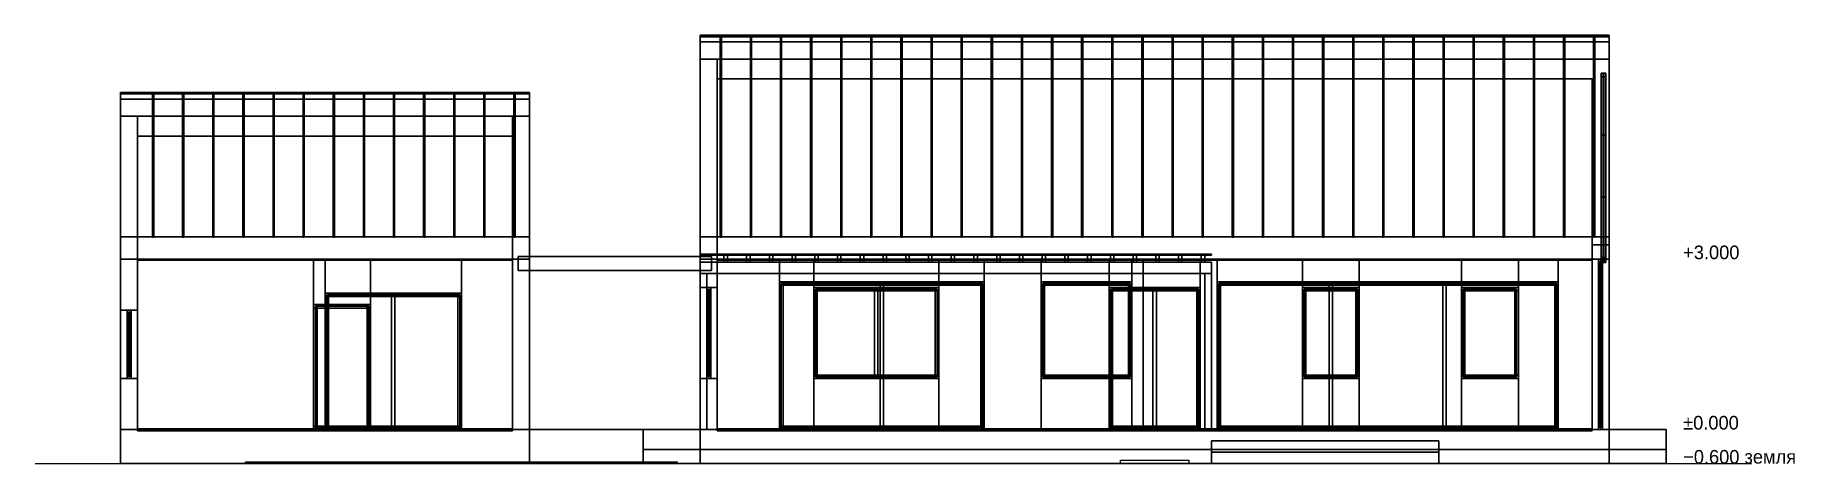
# Model space of a CAD drawing. Header units: metres. Extents: x -33.7 to -2.7, y 0 to 7.5.
import ezdxf

# ---------------------------------------------------------------- set-up
doc = ezdxf.new("R2010")
doc.units = ezdxf.units.M
for name, color, linetype in [('DECK', 8, 'Continuous'), ('FRAME', 8, 'Continuous'), ('GLASS', 5, 'Continuous'), ('GRAVEL', 8, 'Continuous'), ('GROUND', 8, 'Continuous'), ('INTERIOR_FLOOR', 8, 'Continuous'), ('INTERIOR_WALL', 8, 'Continuous'), ('LEVEL', 3, 'Continuous'), ('LINING', 8, 'Continuous'), ('PLANKEN', 8, 'Continuous'), ('PLINTH', 8, 'Continuous'), ('RIB', 8, 'Continuous'), ('SEAM_BLACK', 8, 'Continuous'), ('SLAB_CONC', 8, 'Continuous'), ('STEEL_BLACK', 8, 'Continuous')]:
    doc.layers.add(name, color=color, linetype=linetype)

msp = doc.modelspace()

# ---------------------------------------------------------------- texts
at = {"layer": 'LEVEL'}
for s, p in [('+3.000', (-4.7, 3.6)), ('±0.000', (-4.7, 0.6)), ('−0.600 земля', (-4.7, 0))]:
    msp.add_text(s, height=0.24, dxfattribs=at).set_placement(p)

# ---------------------------------------------------------------- linework, layer by layer
at = {"layer": 'DECK'}
for points in [[(-5, 0.25), (-23, 0.25), (-23, 0.6), (-5, 0.6)], [(-23, 0.25), (-5, 0.25), (-5, 0.6), (-23, 0.6)], [(-9, 0), (-13, 0), (-13, 0.4001), (-9, 0.4001)], [(-13, 0), (-9, 0), (-9, 0.4001), (-13, 0.4001)], [(-9, 0), (-13, 0), (-13, 0.2001), (-9, 0.2001)], [(-13, 0), (-9, 0), (-9, 0.2001), (-13, 0.2001)]]:
    msp.add_lwpolyline(points, close=True, dxfattribs=at)
at = {"layer": 'FRAME'}
for points in [[(-6.14, 3.6), (-6.14, 6.8725), (-6.06, 6.8725), (-6.06, 3.6)], [(-6.06, 3.6), (-6.14, 3.6), (-6.14, 6.8725), (-6.06, 6.8725)], [(-6.14, 6.8725), (-6.14, 6.8125), (-6.06, 6.8125), (-6.06, 6.8725)], [(-6.06, 6.8725), (-6.06, 6.8125), (-6.14, 6.8125), (-6.14, 6.8725)], [(-6.14, 3.6), (-6.06, 3.6), (-6.06, 6.8725), (-6.14, 6.8725)], [(-6.06, 3.6), (-6.06, 6.8725), (-6.14, 6.8725), (-6.14, 3.6)], [(-6.14, 6.8125), (-6.14, 3.54), (-6.06, 3.54), (-6.06, 6.8125)], [(-6.06, 6.8125), (-6.06, 3.54), (-6.14, 3.54), (-6.14, 6.8125)], [(-6.06, 3.6), (-6.14, 3.6), (-6.14, 5.7817), (-6.06, 5.7817)], [(-6.14, 3.6), (-6.06, 3.6), (-6.06, 5.7817), (-6.14, 5.7817)], [(-6.06, 3.6), (-6.14, 3.6), (-6.14, 5.7817), (-6.06, 5.7817)], [(-6.14, 3.6), (-6.06, 3.6), (-6.06, 5.7817), (-6.14, 5.7817)], [(-6.06, 3.6), (-6.14, 3.6), (-6.14, 4.6908), (-6.06, 4.6908)], [(-6.14, 3.6), (-6.06, 3.6), (-6.06, 4.6908), (-6.14, 4.6908)], [(-6.06, 3.6), (-6.14, 3.6), (-6.14, 4.6908), (-6.06, 4.6908)], [(-6.14, 3.6), (-6.06, 3.6), (-6.06, 4.6908), (-6.14, 4.6908)], [(-6.12, 3.54), (-6.19, 3.54), (-6.19, 3.6), (-6.12, 3.6)], [(-6.12, 0.6), (-6.19, 0.6), (-6.19, 3.6), (-6.12, 3.6)], [(-6.19, 0.6), (-6.12, 0.6), (-6.12, 3.6), (-6.19, 3.6)], [(-6.12, 0.6), (-6.19, 0.6), (-6.19, 3.6), (-6.12, 3.6)], [(-6.19, 0.6), (-6.12, 0.6), (-6.12, 3.6), (-6.19, 3.6)], [(-6.12, 0.6), (-6.19, 0.6), (-6.19, 3.6), (-6.12, 3.6)], [(-6.19, 0.6), (-6.12, 0.6), (-6.12, 3.6), (-6.19, 3.6)], [(-6.12, 0.6), (-6.19, 0.6), (-6.19, 3.6), (-6.12, 3.6)], [(-6.19, 0.6), (-6.12, 0.6), (-6.12, 3.6), (-6.19, 3.6)], [(-6.12, 0.6), (-6.19, 0.6), (-6.19, 3.6), (-6.12, 3.6)], [(-6.19, 3.54), (-6.12, 3.54), (-6.12, 3.6), (-6.19, 3.6)], [(-6.19, 0.6), (-6.12, 0.6), (-6.12, 3.6), (-6.19, 3.6)], [(-6.06, 3.57), (-6.14, 3.57), (-6.14, 3.63), (-6.06, 3.63)], [(-6.14, 3.57), (-6.06, 3.57), (-6.06, 3.63), (-6.14, 3.63)], [(-6.14, 3.54), (-6.14, 3.6), (-6.06, 3.6), (-6.06, 3.54)], [(-6.06, 3.54), (-6.06, 3.6), (-6.14, 3.6), (-6.14, 3.54)], [(-21.81, 3.04), (-21.88, 3.04), (-21.88, 3.1), (-21.81, 3.1)], [(-21.81, 1.5), (-21.88, 1.5), (-21.88, 3.1), (-21.81, 3.1)], [(-21.88, 1.5), (-21.81, 1.5), (-21.81, 3.1), (-21.88, 3.1)], [(-21.81, 1.5), (-21.88, 1.5), (-21.88, 3.1), (-21.81, 3.1)], [(-21.88, 3.04), (-21.81, 3.04), (-21.81, 3.1), (-21.88, 3.1)], [(-21.88, 1.5), (-21.81, 1.5), (-21.81, 3.1), (-21.88, 3.1)], [(-17, 3.14), (-20.6, 3.14), (-20.6, 3.2), (-17, 3.2)], [(-20.54, 0.6), (-20.6, 0.6), (-20.6, 3.2), (-20.54, 3.2)], [(-20.6, 3.14), (-17, 3.14), (-17, 3.2), (-20.6, 3.2)], [(-20.6, 0.6), (-20.54, 0.6), (-20.54, 3.2), (-20.6, 3.2)], [(-17.8, 3.04), (-20, 3.04), (-20, 3.1), (-17.8, 3.1)], [(-19.94, 1.5), (-20, 1.5), (-20, 3.1), (-19.94, 3.1)], [(-20, 3.04), (-17.8, 3.04), (-17.8, 3.1), (-20, 3.1)], [(-20, 1.5), (-19.94, 1.5), (-19.94, 3.1), (-20, 3.1)], [(-18.87, 1.5), (-18.93, 1.5), (-18.93, 3.1), (-18.87, 3.1)], [(-18.93, 1.5), (-18.87, 1.5), (-18.87, 3.1), (-18.93, 3.1)], [(-18.77, 0.6), (-18.83, 0.6), (-18.83, 3.2), (-18.77, 3.2)], [(-18.83, 0.6), (-18.77, 0.6), (-18.77, 3.2), (-18.83, 3.2)], [(-17.8, 1.5), (-17.86, 1.5), (-17.86, 3.1), (-17.8, 3.1)], [(-17.86, 1.5), (-17.8, 1.5), (-17.8, 3.1), (-17.86, 3.1)], [(-17, 0.6), (-17.06, 0.6), (-17.06, 3.2), (-17, 3.2)], [(-17.06, 0.6), (-17, 0.6), (-17, 3.2), (-17.06, 3.2)], [(-14.4, 3.14), (-16, 3.14), (-16, 3.2), (-14.4, 3.2)], [(-15.94, 1.5), (-16, 1.5), (-16, 3.2), (-15.94, 3.2)], [(-16, 3.14), (-14.4, 3.14), (-14.4, 3.2), (-16, 3.2)], [(-16, 1.5), (-15.94, 1.5), (-15.94, 3.2), (-16, 3.2)], [(-13.2, 3.04), (-14.8, 3.04), (-14.8, 3.1), (-13.2, 3.1)], [(-14.74, 0.6), (-14.8, 0.6), (-14.8, 3.1), (-14.74, 3.1)], [(-14.8, 3.04), (-13.2, 3.04), (-13.2, 3.1), (-14.8, 3.1)], [(-14.8, 0.6), (-14.74, 0.6), (-14.74, 3.1), (-14.8, 3.1)], [(-14.4, 1.5), (-14.46, 1.5), (-14.46, 3.2), (-14.4, 3.2)], [(-14.46, 1.5), (-14.4, 1.5), (-14.4, 3.2), (-14.46, 3.2)], [(-13.97, 0.6), (-14.03, 0.6), (-14.03, 3.1), (-13.97, 3.1)], [(-14.03, 0.6), (-13.97, 0.6), (-13.97, 3.1), (-14.03, 3.1)], [(-13.2, 0.6), (-13.26, 0.6), (-13.26, 3.1), (-13.2, 3.1)], [(-13.26, 0.6), (-13.2, 0.6), (-13.2, 3.1), (-13.26, 3.1)], [(-6.9, 3.14), (-12.9, 3.14), (-12.9, 3.2), (-6.9, 3.2)], [(-12.84, 0.6), (-12.9, 0.6), (-12.9, 3.2), (-12.84, 3.2)], [(-12.9, 3.14), (-6.9, 3.14), (-6.9, 3.2), (-12.9, 3.2)], [(-12.9, 0.6), (-12.84, 0.6), (-12.84, 3.2), (-12.9, 3.2)], [(-10.4, 3.04), (-11.4, 3.04), (-11.4, 3.1), (-10.4, 3.1)], [(-11.34, 1.5), (-11.4, 1.5), (-11.4, 3.1), (-11.34, 3.1)], [(-11.4, 3.04), (-10.4, 3.04), (-10.4, 3.1), (-11.4, 3.1)], [(-11.4, 1.5), (-11.34, 1.5), (-11.34, 3.1), (-11.4, 3.1)], [(-10.87, 0.6), (-10.93, 0.6), (-10.93, 3.2), (-10.87, 3.2)], [(-10.93, 0.6), (-10.87, 0.6), (-10.87, 3.2), (-10.93, 3.2)], [(-10.4, 1.5), (-10.46, 1.5), (-10.46, 3.1), (-10.4, 3.1)], [(-10.46, 1.5), (-10.4, 1.5), (-10.4, 3.1), (-10.46, 3.1)], [(-8.87, 0.6), (-8.93, 0.6), (-8.93, 3.2), (-8.87, 3.2)], [(-8.93, 0.6), (-8.87, 0.6), (-8.87, 3.2), (-8.93, 3.2)], [(-7.6, 3.04), (-8.6, 3.04), (-8.6, 3.1), (-7.6, 3.1)], [(-8.54, 1.5), (-8.6, 1.5), (-8.6, 3.1), (-8.54, 3.1)], [(-8.6, 3.04), (-7.6, 3.04), (-7.6, 3.1), (-8.6, 3.1)], [(-8.6, 1.5), (-8.54, 1.5), (-8.54, 3.1), (-8.6, 3.1)], [(-7.6, 1.5), (-7.66, 1.5), (-7.66, 3.1), (-7.6, 3.1)], [(-7.66, 1.5), (-7.6, 1.5), (-7.6, 3.1), (-7.66, 3.1)], [(-6.9, 0.6), (-6.96, 0.6), (-6.96, 3.2), (-6.9, 3.2)], [(-6.96, 0.6), (-6.9, 0.6), (-6.9, 3.2), (-6.96, 3.2)], [(-27.8, 2.74), (-28.8, 2.74), (-28.8, 2.8), (-27.8, 2.8)], [(-28.74, 0.6), (-28.8, 0.6), (-28.8, 2.8), (-28.74, 2.8)], [(-28.8, 2.74), (-27.8, 2.74), (-27.8, 2.8), (-28.8, 2.8)], [(-28.8, 0.6), (-28.74, 0.6), (-28.74, 2.8), (-28.8, 2.8)], [(-26.2, 2.94), (-28.6, 2.94), (-28.6, 3), (-26.2, 3)], [(-28.54, 0.6), (-28.6, 0.6), (-28.6, 3), (-28.54, 3)], [(-28.6, 2.94), (-26.2, 2.94), (-26.2, 3), (-28.6, 3)], [(-28.6, 0.6), (-28.54, 0.6), (-28.54, 3), (-28.6, 3)], [(-27.8, 0.6), (-27.86, 0.6), (-27.86, 2.8), (-27.8, 2.8)], [(-27.86, 0.6), (-27.8, 0.6), (-27.8, 2.8), (-27.86, 2.8)], [(-27.37, 0.6), (-27.43, 0.6), (-27.43, 3), (-27.37, 3)], [(-27.43, 0.6), (-27.37, 0.6), (-27.37, 3), (-27.43, 3)], [(-26.2, 0.6), (-26.26, 0.6), (-26.26, 3), (-26.2, 3)], [(-26.26, 0.6), (-26.2, 0.6), (-26.2, 3), (-26.26, 3)], [(-32.01, 2.64), (-32.08, 2.64), (-32.08, 2.7), (-32.01, 2.7)], [(-32.01, 1.5), (-32.08, 1.5), (-32.08, 2.7), (-32.01, 2.7)], [(-32.08, 1.5), (-32.01, 1.5), (-32.01, 2.7), (-32.08, 2.7)], [(-32.01, 1.5), (-32.08, 1.5), (-32.08, 2.7), (-32.01, 2.7)], [(-32.08, 2.64), (-32.01, 2.64), (-32.01, 2.7), (-32.08, 2.7)], [(-32.08, 1.5), (-32.01, 1.5), (-32.01, 2.7), (-32.08, 2.7)], [(-32.01, 1.5), (-32.08, 1.5), (-32.08, 1.56), (-32.01, 1.56)], [(-32.08, 1.5), (-32.01, 1.5), (-32.01, 1.56), (-32.08, 1.56)], [(-21.81, 1.5), (-21.88, 1.5), (-21.88, 1.56), (-21.81, 1.56)], [(-21.88, 1.5), (-21.81, 1.5), (-21.81, 1.56), (-21.88, 1.56)], [(-17.8, 1.5), (-20, 1.5), (-20, 1.56), (-17.8, 1.56)], [(-20, 1.5), (-17.8, 1.5), (-17.8, 1.56), (-20, 1.56)], [(-14.4, 1.5), (-16, 1.5), (-16, 1.56), (-14.4, 1.56)], [(-16, 1.5), (-14.4, 1.5), (-14.4, 1.56), (-16, 1.56)], [(-10.4, 1.5), (-11.4, 1.5), (-11.4, 1.56), (-10.4, 1.56)], [(-11.4, 1.5), (-10.4, 1.5), (-10.4, 1.56), (-11.4, 1.56)], [(-7.6, 1.5), (-8.6, 1.5), (-8.6, 1.56), (-7.6, 1.56)], [(-8.6, 1.5), (-7.6, 1.5), (-7.6, 1.56), (-8.6, 1.56)], [(-27.8, 0.6), (-28.8, 0.6), (-28.8, 0.66), (-27.8, 0.66)], [(-28.8, 0.6), (-27.8, 0.6), (-27.8, 0.66), (-28.8, 0.66)], [(-26.2, 0.6), (-28.6, 0.6), (-28.6, 0.66), (-26.2, 0.66)], [(-28.6, 0.6), (-26.2, 0.6), (-26.2, 0.66), (-28.6, 0.66)], [(-17, 0.6), (-20.6, 0.6), (-20.6, 0.66), (-17, 0.66)], [(-20.6, 0.6), (-17, 0.6), (-17, 0.66), (-20.6, 0.66)], [(-13.2, 0.6), (-14.8, 0.6), (-14.8, 0.66), (-13.2, 0.66)], [(-14.8, 0.6), (-13.2, 0.6), (-13.2, 0.66), (-14.8, 0.66)], [(-6.9, 0.6), (-12.9, 0.6), (-12.9, 0.66), (-6.9, 0.66)], [(-12.9, 0.6), (-6.9, 0.6), (-6.9, 0.66), (-12.9, 0.66)], [(-6.12, 0.6), (-6.19, 0.6), (-6.19, 0.66), (-6.12, 0.66)], [(-6.19, 0.6), (-6.12, 0.6), (-6.12, 0.66), (-6.19, 0.66)]]:
    msp.add_lwpolyline(points, close=True, dxfattribs=at)
at = {"layer": 'GLASS'}
for points in [[(-6.094, 6.8725), (-6.094, 3.6), (-6.106, 3.6), (-6.106, 6.8725)], [(-6.094, 3.6), (-6.094, 6.8725), (-6.106, 6.8725), (-6.106, 3.6)], [(-13, 3.67), (-22, 3.67), (-22, 3.69), (-13, 3.69)], [(-22, 3.67), (-13, 3.67), (-13, 3.69), (-22, 3.69)], [(-6.149, 0.63), (-6.161, 0.63), (-6.161, 3.57), (-6.149, 3.57)], [(-6.161, 0.63), (-6.149, 0.63), (-6.149, 3.57), (-6.161, 3.57)], [(-22, 0.6), (-25, 0.6), (-25, 3.4), (-22, 3.4)], [(-25, 0.6), (-22, 0.6), (-22, 3.4), (-25, 3.4)], [(-17.03, 0.63), (-20.57, 0.63), (-20.57, 3.17), (-17.03, 3.17)], [(-20.57, 0.63), (-17.03, 0.63), (-17.03, 3.17), (-20.57, 3.17)], [(-14.43, 1.53), (-15.97, 1.53), (-15.97, 3.17), (-14.43, 3.17)], [(-15.97, 1.53), (-14.43, 1.53), (-14.43, 3.17), (-15.97, 3.17)], [(-6.93, 0.63), (-12.87, 0.63), (-12.87, 3.17), (-6.93, 3.17)], [(-12.87, 0.63), (-6.93, 0.63), (-6.93, 3.17), (-12.87, 3.17)], [(-26.23, 0.63), (-28.57, 0.63), (-28.57, 2.97), (-26.23, 2.97)], [(-28.57, 0.63), (-26.23, 0.63), (-26.23, 2.97), (-28.57, 2.97)], [(-21.839, 1.53), (-21.851, 1.53), (-21.851, 3.07), (-21.839, 3.07)], [(-21.851, 1.53), (-21.839, 1.53), (-21.839, 3.07), (-21.851, 3.07)], [(-17.83, 1.53), (-19.97, 1.53), (-19.97, 3.07), (-17.83, 3.07)], [(-19.97, 1.53), (-17.83, 1.53), (-17.83, 3.07), (-19.97, 3.07)], [(-13.23, 0.63), (-14.77, 0.63), (-14.77, 3.07), (-13.23, 3.07)], [(-14.77, 0.63), (-13.23, 0.63), (-13.23, 3.07), (-14.77, 3.07)], [(-10.43, 1.53), (-11.37, 1.53), (-11.37, 3.07), (-10.43, 3.07)], [(-11.37, 1.53), (-10.43, 1.53), (-10.43, 3.07), (-11.37, 3.07)], [(-7.63, 1.53), (-8.57, 1.53), (-8.57, 3.07), (-7.63, 3.07)], [(-8.57, 1.53), (-7.63, 1.53), (-7.63, 3.07), (-8.57, 3.07)], [(-32.039, 1.53), (-32.051, 1.53), (-32.051, 2.67), (-32.039, 2.67)], [(-32.051, 1.53), (-32.039, 1.53), (-32.039, 2.67), (-32.051, 2.67)], [(-27.83, 0.63), (-28.77, 0.63), (-28.77, 2.77), (-27.83, 2.77)], [(-28.77, 0.63), (-27.83, 0.63), (-27.83, 2.77), (-28.77, 2.77)]]:
    msp.add_lwpolyline(points, close=True, dxfattribs=at)
at = {"layer": 'GRAVEL'}
msp.add_lwpolyline([(-22.4, 0), (-30, 0), (-30, 0.03), (-22.4, 0.03)], close=True, dxfattribs=at)
at = {"layer": 'GROUND'}
msp.add_line((-33.7, 0), (-3.5, 0), dxfattribs=at)
at = {"layer": 'INTERIOR_FLOOR'}
for points in [[(-25.3, 0.58), (-31.9, 0.58), (-31.9, 0.61), (-25.3, 0.61)], [(-31.9, 0.58), (-25.3, 0.58), (-25.3, 0.61), (-31.9, 0.61)], [(-6.3, 0.58), (-21.7, 0.58), (-21.7, 0.61), (-6.3, 0.61)], [(-21.7, 0.58), (-6.3, 0.58), (-6.3, 0.61), (-21.7, 0.61)]]:
    msp.add_lwpolyline(points, close=True, dxfattribs=at)
at = {"layer": 'INTERIOR_WALL'}
for points in [[(-14.2, 0.6), (-14.4, 0.6), (-14.4, 3.6), (-14.2, 3.6)], [(-14.4, 0.6), (-14.2, 0.6), (-14.2, 3.6), (-14.4, 3.6)]]:
    msp.add_lwpolyline(points, close=True, dxfattribs=at)
at = {"layer": 'LINING'}
for points in [[(-6.3, 6.7742), (-6.3, 3.58), (-21.7, 3.58), (-21.7, 6.7742)], [(-6.3, 3.58), (-6.3, 6.7742), (-21.7, 6.7742), (-21.7, 3.58)], [(-25.3, 5.7673), (-25.3, 3.58), (-31.9, 3.58), (-31.9, 5.7673)], [(-25.3, 3.58), (-25.3, 5.7673), (-31.9, 5.7673), (-31.9, 3.58)]]:
    msp.add_lwpolyline(points, close=True, dxfattribs=at)
at = {"layer": 'PLANKEN'}
for points in [[(-31.9, 6.1173), (-31.9, 3.6), (-32.2, 3.6), (-32.2, 6.1173)], [(-31.9, 3.6), (-31.9, 6.1173), (-32.2, 6.1173), (-32.2, 3.6)], [(-25, 6.1173), (-25, 3.6), (-25.3, 3.6), (-25.3, 6.1173)], [(-25, 3.6), (-25, 6.1173), (-25.3, 6.1173), (-25.3, 3.6)], [(-28.6, 0.6), (-32.2, 0.6), (-32.2, 3.6), (-28.6, 3.6)], [(-31.9, 0.6), (-32.2, 0.6), (-32.2, 3.6), (-31.9, 3.6)], [(-32.2, 0.6), (-28.6, 0.6), (-28.6, 3.6), (-32.2, 3.6)], [(-32.2, 0.6), (-31.9, 0.6), (-31.9, 3.6), (-32.2, 3.6)], [(-31.9, 2.7), (-32.2, 2.7), (-32.2, 3.6), (-31.9, 3.6)], [(-32.2, 2.7), (-31.9, 2.7), (-31.9, 3.6), (-32.2, 3.6)], [(-31.9, 0.6), (-32.2, 0.6), (-32.2, 3.6), (-31.9, 3.6)], [(-28.8, 0.6), (-32.2, 0.6), (-32.2, 3.6), (-28.8, 3.6)], [(-32.2, 0.6), (-28.8, 0.6), (-28.8, 3.6), (-32.2, 3.6)], [(-32.2, 0.6), (-31.9, 0.6), (-31.9, 3.6), (-32.2, 3.6)], [(-27.8, 2.8), (-28.8, 2.8), (-28.8, 3.6), (-27.8, 3.6)], [(-28.8, 2.8), (-27.8, 2.8), (-27.8, 3.6), (-28.8, 3.6)], [(-26.2, 3), (-28.6, 3), (-28.6, 3.6), (-26.2, 3.6)], [(-28.6, 3), (-26.2, 3), (-26.2, 3.6), (-28.6, 3.6)], [(-25, 0.6), (-27.8, 0.6), (-27.8, 3.6), (-25, 3.6)], [(-27.8, 0.6), (-25, 0.6), (-25, 3.6), (-27.8, 3.6)], [(-25, 0.6), (-26.2, 0.6), (-26.2, 3.6), (-25, 3.6)], [(-26.2, 0.6), (-25, 0.6), (-25, 3.6), (-26.2, 3.6)], [(-25, 0.6), (-25.3, 0.6), (-25.3, 3.6), (-25, 3.6)], [(-25.3, 0.6), (-25, 0.6), (-25, 3.6), (-25.3, 3.6)], [(-20.6, 0.6), (-22, 0.6), (-22, 3.6), (-20.6, 3.6)], [(-22, 0.6), (-20.6, 0.6), (-20.6, 3.6), (-22, 3.6)], [(-20, 0.6), (-22, 0.6), (-22, 3.6), (-20, 3.6)], [(-22, 0.6), (-20, 0.6), (-20, 3.6), (-22, 3.6)], [(-17, 3.2), (-20.6, 3.2), (-20.6, 3.6), (-17, 3.6)], [(-20.6, 3.2), (-17, 3.2), (-17, 3.6), (-20.6, 3.6)], [(-17.8, 3.1), (-20, 3.1), (-20, 3.6), (-17.8, 3.6)], [(-20, 3.1), (-17.8, 3.1), (-17.8, 3.6), (-20, 3.6)], [(-14.8, 0.6), (-17.8, 0.6), (-17.8, 3.6), (-14.8, 3.6)], [(-17.8, 0.6), (-14.8, 0.6), (-14.8, 3.6), (-17.8, 3.6)], [(-16, 0.6), (-17, 0.6), (-17, 3.6), (-16, 3.6)], [(-17, 0.6), (-16, 0.6), (-16, 3.6), (-17, 3.6)], [(-14.4, 3.2), (-16, 3.2), (-16, 3.6), (-14.4, 3.6)], [(-16, 3.2), (-14.4, 3.2), (-14.4, 3.6), (-16, 3.6)], [(-13.2, 3.1), (-14.8, 3.1), (-14.8, 3.6), (-13.2, 3.6)], [(-14.8, 3.1), (-13.2, 3.1), (-13.2, 3.6), (-14.8, 3.6)], [(-12.9, 0.6), (-14.4, 0.6), (-14.4, 3.6), (-12.9, 3.6)], [(-14.4, 0.6), (-12.9, 0.6), (-12.9, 3.6), (-14.4, 3.6)], [(-11.4, 0.6), (-13.2, 0.6), (-13.2, 3.6), (-11.4, 3.6)], [(-13.2, 0.6), (-11.4, 0.6), (-11.4, 3.6), (-13.2, 3.6)], [(-6.9, 3.2), (-12.9, 3.2), (-12.9, 3.6), (-6.9, 3.6)], [(-12.9, 3.2), (-6.9, 3.2), (-6.9, 3.6), (-12.9, 3.6)], [(-10.4, 3.1), (-11.4, 3.1), (-11.4, 3.6), (-10.4, 3.6)], [(-11.4, 3.1), (-10.4, 3.1), (-10.4, 3.6), (-11.4, 3.6)], [(-8.6, 0.6), (-10.4, 0.6), (-10.4, 3.6), (-8.6, 3.6)], [(-10.4, 0.6), (-8.6, 0.6), (-8.6, 3.6), (-10.4, 3.6)], [(-7.6, 3.1), (-8.6, 3.1), (-8.6, 3.6), (-7.6, 3.6)], [(-8.6, 3.1), (-7.6, 3.1), (-7.6, 3.6), (-8.6, 3.6)], [(-6, 0.6), (-7.6, 0.6), (-7.6, 3.6), (-6, 3.6)], [(-7.6, 0.6), (-6, 0.6), (-6, 3.6), (-7.6, 3.6)], [(-6, 0.6), (-6.9, 0.6), (-6.9, 3.6), (-6, 3.6)], [(-6.9, 0.6), (-6, 0.6), (-6, 3.6), (-6.9, 3.6)], [(-6, 0.6), (-6.3, 0.6), (-6.3, 3.6), (-6, 3.6)], [(-6.3, 0.6), (-6, 0.6), (-6, 3.6), (-6.3, 3.6)], [(-6, 0.6), (-6.3, 0.6), (-6.3, 3.6), (-6, 3.6)], [(-6.3, 0.6), (-6, 0.6), (-6, 3.6), (-6.3, 3.6)], [(-31.9, 0.6), (-32.2, 0.6), (-32.2, 1.5), (-31.9, 1.5)], [(-32.2, 0.6), (-31.9, 0.6), (-31.9, 1.5), (-32.2, 1.5)], [(-17.8, 0.6), (-20, 0.6), (-20, 1.5), (-17.8, 1.5)], [(-20, 0.6), (-17.8, 0.6), (-17.8, 1.5), (-20, 1.5)], [(-14.4, 0.6), (-16, 0.6), (-16, 1.5), (-14.4, 1.5)], [(-16, 0.6), (-14.4, 0.6), (-14.4, 1.5), (-16, 1.5)], [(-10.4, 0.6), (-11.4, 0.6), (-11.4, 1.5), (-10.4, 1.5)], [(-11.4, 0.6), (-10.4, 0.6), (-10.4, 1.5), (-11.4, 1.5)], [(-7.6, 0.6), (-8.6, 0.6), (-8.6, 1.5), (-7.6, 1.5)], [(-8.6, 0.6), (-7.6, 0.6), (-7.6, 1.5), (-8.6, 1.5)]]:
    msp.add_lwpolyline(points, close=True, dxfattribs=at)
at = {"layer": 'PLINTH'}
for points in [[(-25, 0), (-32.2, 0), (-32.2, 0.6), (-25, 0.6)], [(-32.2, 0), (-25, 0), (-25, 0.6), (-32.2, 0.6)], [(-22, 0), (-25, 0), (-25, 0.6), (-22, 0.6)], [(-25, 0), (-22, 0), (-22, 0.6), (-25, 0.6)], [(-6, 0), (-22, 0), (-22, 0.6), (-6, 0.6)], [(-22, 0), (-6, 0), (-6, 0.6), (-22, 0.6)], [(-5, 0), (-23, 0), (-23, 0.25), (-5, 0.25)], [(-23, 0), (-5, 0), (-5, 0.25), (-23, 0.25)]]:
    msp.add_lwpolyline(points, close=True, dxfattribs=at)
at = {"layer": 'RIB'}
for points in [[(-21.625, 7.5408), (-21.625, 4.0166), (-21.645, 4.0166), (-21.645, 7.5408)], [(-21.625, 7.5108), (-21.625, 7.5408), (-21.645, 7.5408), (-21.645, 7.5108)], [(-21.645, 7.5108), (-21.645, 7.5408), (-21.625, 7.5408), (-21.625, 7.5108)], [(-21.645, 7.5408), (-21.645, 4.0166), (-21.625, 4.0166), (-21.625, 7.5408)], [(-21.625, 3.9866), (-21.625, 7.5108), (-21.645, 7.5108), (-21.645, 3.9866)], [(-21.645, 3.9866), (-21.645, 7.5108), (-21.625, 7.5108), (-21.625, 3.9866)], [(-21.095, 7.5408), (-21.095, 4.0166), (-21.115, 4.0166), (-21.115, 7.5408)], [(-21.095, 7.5108), (-21.095, 7.5408), (-21.115, 7.5408), (-21.115, 7.5108)], [(-21.115, 7.5108), (-21.115, 7.5408), (-21.095, 7.5408), (-21.095, 7.5108)], [(-21.115, 7.5408), (-21.115, 4.0166), (-21.095, 4.0166), (-21.095, 7.5408)], [(-21.095, 3.9866), (-21.095, 7.5108), (-21.115, 7.5108), (-21.115, 3.9866)], [(-21.115, 3.9866), (-21.115, 7.5108), (-21.095, 7.5108), (-21.095, 3.9866)], [(-20.565, 7.5408), (-20.565, 4.0166), (-20.585, 4.0166), (-20.585, 7.5408)], [(-20.565, 7.5108), (-20.565, 7.5408), (-20.585, 7.5408), (-20.585, 7.5108)], [(-20.585, 7.5108), (-20.585, 7.5408), (-20.565, 7.5408), (-20.565, 7.5108)], [(-20.585, 7.5408), (-20.585, 4.0166), (-20.565, 4.0166), (-20.565, 7.5408)], [(-20.565, 3.9866), (-20.565, 7.5108), (-20.585, 7.5108), (-20.585, 3.9866)], [(-20.585, 3.9866), (-20.585, 7.5108), (-20.565, 7.5108), (-20.565, 3.9866)], [(-20.035, 7.5408), (-20.035, 4.0166), (-20.055, 4.0166), (-20.055, 7.5408)], [(-20.035, 7.5108), (-20.035, 7.5408), (-20.055, 7.5408), (-20.055, 7.5108)], [(-20.055, 7.5108), (-20.055, 7.5408), (-20.035, 7.5408), (-20.035, 7.5108)], [(-20.055, 7.5408), (-20.055, 4.0166), (-20.035, 4.0166), (-20.035, 7.5408)], [(-20.035, 3.9866), (-20.035, 7.5108), (-20.055, 7.5108), (-20.055, 3.9866)], [(-20.055, 3.9866), (-20.055, 7.5108), (-20.035, 7.5108), (-20.035, 3.9866)], [(-19.505, 7.5408), (-19.505, 4.0166), (-19.525, 4.0166), (-19.525, 7.5408)], [(-19.505, 7.5108), (-19.505, 7.5408), (-19.525, 7.5408), (-19.525, 7.5108)], [(-19.525, 7.5108), (-19.525, 7.5408), (-19.505, 7.5408), (-19.505, 7.5108)], [(-19.525, 7.5408), (-19.525, 4.0166), (-19.505, 4.0166), (-19.505, 7.5408)], [(-19.505, 3.9866), (-19.505, 7.5108), (-19.525, 7.5108), (-19.525, 3.9866)], [(-19.525, 3.9866), (-19.525, 7.5108), (-19.505, 7.5108), (-19.505, 3.9866)], [(-18.975, 7.5408), (-18.975, 4.0166), (-18.995, 4.0166), (-18.995, 7.5408)], [(-18.975, 7.5108), (-18.975, 7.5408), (-18.995, 7.5408), (-18.995, 7.5108)], [(-18.995, 7.5108), (-18.995, 7.5408), (-18.975, 7.5408), (-18.975, 7.5108)], [(-18.995, 7.5408), (-18.995, 4.0166), (-18.975, 4.0166), (-18.975, 7.5408)], [(-18.975, 3.9866), (-18.975, 7.5108), (-18.995, 7.5108), (-18.995, 3.9866)], [(-18.995, 3.9866), (-18.995, 7.5108), (-18.975, 7.5108), (-18.975, 3.9866)], [(-18.445, 7.5408), (-18.445, 4.0166), (-18.465, 4.0166), (-18.465, 7.5408)], [(-18.445, 7.5108), (-18.445, 7.5408), (-18.465, 7.5408), (-18.465, 7.5108)], [(-18.465, 7.5108), (-18.465, 7.5408), (-18.445, 7.5408), (-18.445, 7.5108)], [(-18.465, 7.5408), (-18.465, 4.0166), (-18.445, 4.0166), (-18.445, 7.5408)], [(-18.445, 3.9866), (-18.445, 7.5108), (-18.465, 7.5108), (-18.465, 3.9866)], [(-18.465, 3.9866), (-18.465, 7.5108), (-18.445, 7.5108), (-18.445, 3.9866)], [(-17.915, 7.5408), (-17.915, 4.0166), (-17.935, 4.0166), (-17.935, 7.5408)], [(-17.915, 7.5108), (-17.915, 7.5408), (-17.935, 7.5408), (-17.935, 7.5108)], [(-17.935, 7.5108), (-17.935, 7.5408), (-17.915, 7.5408), (-17.915, 7.5108)], [(-17.935, 7.5408), (-17.935, 4.0166), (-17.915, 4.0166), (-17.915, 7.5408)], [(-17.915, 3.9866), (-17.915, 7.5108), (-17.935, 7.5108), (-17.935, 3.9866)], [(-17.935, 3.9866), (-17.935, 7.5108), (-17.915, 7.5108), (-17.915, 3.9866)], [(-17.385, 7.5408), (-17.385, 4.0166), (-17.405, 4.0166), (-17.405, 7.5408)], [(-17.385, 7.5108), (-17.385, 7.5408), (-17.405, 7.5408), (-17.405, 7.5108)], [(-17.405, 7.5108), (-17.405, 7.5408), (-17.385, 7.5408), (-17.385, 7.5108)], [(-17.405, 7.5408), (-17.405, 4.0166), (-17.385, 4.0166), (-17.385, 7.5408)], [(-17.385, 3.9866), (-17.385, 7.5108), (-17.405, 7.5108), (-17.405, 3.9866)], [(-17.405, 3.9866), (-17.405, 7.5108), (-17.385, 7.5108), (-17.385, 3.9866)], [(-16.855, 7.5408), (-16.855, 4.0166), (-16.875, 4.0166), (-16.875, 7.5408)], [(-16.855, 7.5108), (-16.855, 7.5408), (-16.875, 7.5408), (-16.875, 7.5108)], [(-16.875, 7.5108), (-16.875, 7.5408), (-16.855, 7.5408), (-16.855, 7.5108)], [(-16.875, 7.5408), (-16.875, 4.0166), (-16.855, 4.0166), (-16.855, 7.5408)], [(-16.855, 3.9866), (-16.855, 7.5108), (-16.875, 7.5108), (-16.875, 3.9866)], [(-16.875, 3.9866), (-16.875, 7.5108), (-16.855, 7.5108), (-16.855, 3.9866)], [(-16.325, 7.5408), (-16.325, 4.0166), (-16.345, 4.0166), (-16.345, 7.5408)], [(-16.325, 7.5108), (-16.325, 7.5408), (-16.345, 7.5408), (-16.345, 7.5108)], [(-16.345, 7.5108), (-16.345, 7.5408), (-16.325, 7.5408), (-16.325, 7.5108)], [(-16.345, 7.5408), (-16.345, 4.0166), (-16.325, 4.0166), (-16.325, 7.5408)], [(-16.325, 3.9866), (-16.325, 7.5108), (-16.345, 7.5108), (-16.345, 3.9866)], [(-16.345, 3.9866), (-16.345, 7.5108), (-16.325, 7.5108), (-16.325, 3.9866)], [(-15.795, 7.5408), (-15.795, 4.0166), (-15.815, 4.0166), (-15.815, 7.5408)], [(-15.795, 7.5108), (-15.795, 7.5408), (-15.815, 7.5408), (-15.815, 7.5108)], [(-15.815, 7.5108), (-15.815, 7.5408), (-15.795, 7.5408), (-15.795, 7.5108)], [(-15.815, 7.5408), (-15.815, 4.0166), (-15.795, 4.0166), (-15.795, 7.5408)], [(-15.795, 3.9866), (-15.795, 7.5108), (-15.815, 7.5108), (-15.815, 3.9866)], [(-15.815, 3.9866), (-15.815, 7.5108), (-15.795, 7.5108), (-15.795, 3.9866)], [(-15.265, 7.5408), (-15.265, 4.0166), (-15.285, 4.0166), (-15.285, 7.5408)], [(-15.265, 7.5108), (-15.265, 7.5408), (-15.285, 7.5408), (-15.285, 7.5108)], [(-15.285, 7.5108), (-15.285, 7.5408), (-15.265, 7.5408), (-15.265, 7.5108)], [(-15.285, 7.5408), (-15.285, 4.0166), (-15.265, 4.0166), (-15.265, 7.5408)], [(-15.265, 3.9866), (-15.265, 7.5108), (-15.285, 7.5108), (-15.285, 3.9866)], [(-15.285, 3.9866), (-15.285, 7.5108), (-15.265, 7.5108), (-15.265, 3.9866)], [(-14.735, 7.5408), (-14.735, 4.0166), (-14.755, 4.0166), (-14.755, 7.5408)], [(-14.735, 7.5108), (-14.735, 7.5408), (-14.755, 7.5408), (-14.755, 7.5108)], [(-14.755, 7.5108), (-14.755, 7.5408), (-14.735, 7.5408), (-14.735, 7.5108)], [(-14.755, 7.5408), (-14.755, 4.0166), (-14.735, 4.0166), (-14.735, 7.5408)], [(-14.735, 3.9866), (-14.735, 7.5108), (-14.755, 7.5108), (-14.755, 3.9866)], [(-14.755, 3.9866), (-14.755, 7.5108), (-14.735, 7.5108), (-14.735, 3.9866)], [(-14.205, 7.5408), (-14.205, 4.0166), (-14.225, 4.0166), (-14.225, 7.5408)], [(-14.205, 7.5108), (-14.205, 7.5408), (-14.225, 7.5408), (-14.225, 7.5108)], [(-14.225, 7.5108), (-14.225, 7.5408), (-14.205, 7.5408), (-14.205, 7.5108)], [(-14.225, 7.5408), (-14.225, 4.0166), (-14.205, 4.0166), (-14.205, 7.5408)], [(-14.205, 3.9866), (-14.205, 7.5108), (-14.225, 7.5108), (-14.225, 3.9866)], [(-14.225, 3.9866), (-14.225, 7.5108), (-14.205, 7.5108), (-14.205, 3.9866)], [(-13.675, 7.5408), (-13.675, 4.0166), (-13.695, 4.0166), (-13.695, 7.5408)], [(-13.675, 7.5108), (-13.675, 7.5408), (-13.695, 7.5408), (-13.695, 7.5108)], [(-13.695, 7.5108), (-13.695, 7.5408), (-13.675, 7.5408), (-13.675, 7.5108)], [(-13.695, 7.5408), (-13.695, 4.0166), (-13.675, 4.0166), (-13.675, 7.5408)], [(-13.675, 3.9866), (-13.675, 7.5108), (-13.695, 7.5108), (-13.695, 3.9866)], [(-13.695, 3.9866), (-13.695, 7.5108), (-13.675, 7.5108), (-13.675, 3.9866)], [(-13.145, 7.5408), (-13.145, 4.0166), (-13.165, 4.0166), (-13.165, 7.5408)], [(-13.145, 7.5108), (-13.145, 7.5408), (-13.165, 7.5408), (-13.165, 7.5108)], [(-13.165, 7.5108), (-13.165, 7.5408), (-13.145, 7.5408), (-13.145, 7.5108)], [(-13.165, 7.5408), (-13.165, 4.0166), (-13.145, 4.0166), (-13.145, 7.5408)], [(-13.145, 3.9866), (-13.145, 7.5108), (-13.165, 7.5108), (-13.165, 3.9866)], [(-13.165, 3.9866), (-13.165, 7.5108), (-13.145, 7.5108), (-13.145, 3.9866)], [(-12.615, 7.5408), (-12.615, 4.0166), (-12.635, 4.0166), (-12.635, 7.5408)], [(-12.615, 7.5108), (-12.615, 7.5408), (-12.635, 7.5408), (-12.635, 7.5108)], [(-12.635, 7.5108), (-12.635, 7.5408), (-12.615, 7.5408), (-12.615, 7.5108)], [(-12.635, 7.5408), (-12.635, 4.0166), (-12.615, 4.0166), (-12.615, 7.5408)], [(-12.615, 3.9866), (-12.615, 7.5108), (-12.635, 7.5108), (-12.635, 3.9866)], [(-12.635, 3.9866), (-12.635, 7.5108), (-12.615, 7.5108), (-12.615, 3.9866)], [(-12.085, 7.5408), (-12.085, 4.0166), (-12.105, 4.0166), (-12.105, 7.5408)], [(-12.085, 7.5108), (-12.085, 7.5408), (-12.105, 7.5408), (-12.105, 7.5108)], [(-12.105, 7.5108), (-12.105, 7.5408), (-12.085, 7.5408), (-12.085, 7.5108)], [(-12.105, 7.5408), (-12.105, 4.0166), (-12.085, 4.0166), (-12.085, 7.5408)], [(-12.085, 3.9866), (-12.085, 7.5108), (-12.105, 7.5108), (-12.105, 3.9866)], [(-12.105, 3.9866), (-12.105, 7.5108), (-12.085, 7.5108), (-12.085, 3.9866)], [(-11.555, 7.5408), (-11.555, 4.0166), (-11.575, 4.0166), (-11.575, 7.5408)], [(-11.555, 7.5108), (-11.555, 7.5408), (-11.575, 7.5408), (-11.575, 7.5108)], [(-11.575, 7.5108), (-11.575, 7.5408), (-11.555, 7.5408), (-11.555, 7.5108)], [(-11.575, 7.5408), (-11.575, 4.0166), (-11.555, 4.0166), (-11.555, 7.5408)], [(-11.555, 3.9866), (-11.555, 7.5108), (-11.575, 7.5108), (-11.575, 3.9866)], [(-11.575, 3.9866), (-11.575, 7.5108), (-11.555, 7.5108), (-11.555, 3.9866)], [(-11.025, 7.5408), (-11.025, 4.0166), (-11.045, 4.0166), (-11.045, 7.5408)], [(-11.025, 7.5108), (-11.025, 7.5408), (-11.045, 7.5408), (-11.045, 7.5108)], [(-11.045, 7.5108), (-11.045, 7.5408), (-11.025, 7.5408), (-11.025, 7.5108)], [(-11.045, 7.5408), (-11.045, 4.0166), (-11.025, 4.0166), (-11.025, 7.5408)], [(-11.025, 3.9866), (-11.025, 7.5108), (-11.045, 7.5108), (-11.045, 3.9866)], [(-11.045, 3.9866), (-11.045, 7.5108), (-11.025, 7.5108), (-11.025, 3.9866)], [(-10.495, 7.5408), (-10.495, 4.0166), (-10.515, 4.0166), (-10.515, 7.5408)], [(-10.495, 7.5108), (-10.495, 7.5408), (-10.515, 7.5408), (-10.515, 7.5108)], [(-10.515, 7.5108), (-10.515, 7.5408), (-10.495, 7.5408), (-10.495, 7.5108)], [(-10.515, 7.5408), (-10.515, 4.0166), (-10.495, 4.0166), (-10.495, 7.5408)], [(-10.495, 3.9866), (-10.495, 7.5108), (-10.515, 7.5108), (-10.515, 3.9866)], [(-10.515, 3.9866), (-10.515, 7.5108), (-10.495, 7.5108), (-10.495, 3.9866)], [(-9.965, 7.5408), (-9.965, 4.0166), (-9.985, 4.0166), (-9.985, 7.5408)], [(-9.965, 7.5108), (-9.965, 7.5408), (-9.985, 7.5408), (-9.985, 7.5108)], [(-9.985, 7.5108), (-9.985, 7.5408), (-9.965, 7.5408), (-9.965, 7.5108)], [(-9.985, 7.5408), (-9.985, 4.0166), (-9.965, 4.0166), (-9.965, 7.5408)], [(-9.965, 3.9866), (-9.965, 7.5108), (-9.985, 7.5108), (-9.985, 3.9866)], [(-9.985, 3.9866), (-9.985, 7.5108), (-9.965, 7.5108), (-9.965, 3.9866)], [(-9.435, 7.5408), (-9.435, 4.0166), (-9.455, 4.0166), (-9.455, 7.5408)], [(-9.435, 7.5108), (-9.435, 7.5408), (-9.455, 7.5408), (-9.455, 7.5108)], [(-9.455, 7.5108), (-9.455, 7.5408), (-9.435, 7.5408), (-9.435, 7.5108)], [(-9.455, 7.5408), (-9.455, 4.0166), (-9.435, 4.0166), (-9.435, 7.5408)], [(-9.435, 3.9866), (-9.435, 7.5108), (-9.455, 7.5108), (-9.455, 3.9866)], [(-9.455, 3.9866), (-9.455, 7.5108), (-9.435, 7.5108), (-9.435, 3.9866)], [(-8.905, 7.5408), (-8.905, 4.0166), (-8.925, 4.0166), (-8.925, 7.5408)], [(-8.905, 7.5108), (-8.905, 7.5408), (-8.925, 7.5408), (-8.925, 7.5108)], [(-8.925, 7.5108), (-8.925, 7.5408), (-8.905, 7.5408), (-8.905, 7.5108)], [(-8.925, 7.5408), (-8.925, 4.0166), (-8.905, 4.0166), (-8.905, 7.5408)], [(-8.905, 3.9866), (-8.905, 7.5108), (-8.925, 7.5108), (-8.925, 3.9866)], [(-8.925, 3.9866), (-8.925, 7.5108), (-8.905, 7.5108), (-8.905, 3.9866)], [(-8.375, 7.5408), (-8.375, 4.0166), (-8.395, 4.0166), (-8.395, 7.5408)], [(-8.375, 7.5108), (-8.375, 7.5408), (-8.395, 7.5408), (-8.395, 7.5108)], [(-8.395, 7.5108), (-8.395, 7.5408), (-8.375, 7.5408), (-8.375, 7.5108)], [(-8.395, 7.5408), (-8.395, 4.0166), (-8.375, 4.0166), (-8.375, 7.5408)], [(-8.375, 3.9866), (-8.375, 7.5108), (-8.395, 7.5108), (-8.395, 3.9866)], [(-8.395, 3.9866), (-8.395, 7.5108), (-8.375, 7.5108), (-8.375, 3.9866)], [(-7.845, 7.5408), (-7.845, 4.0166), (-7.865, 4.0166), (-7.865, 7.5408)], [(-7.845, 7.5108), (-7.845, 7.5408), (-7.865, 7.5408), (-7.865, 7.5108)], [(-7.865, 7.5108), (-7.865, 7.5408), (-7.845, 7.5408), (-7.845, 7.5108)], [(-7.865, 7.5408), (-7.865, 4.0166), (-7.845, 4.0166), (-7.845, 7.5408)], [(-7.845, 3.9866), (-7.845, 7.5108), (-7.865, 7.5108), (-7.865, 3.9866)], [(-7.865, 3.9866), (-7.865, 7.5108), (-7.845, 7.5108), (-7.845, 3.9866)], [(-7.315, 7.5408), (-7.315, 4.0166), (-7.335, 4.0166), (-7.335, 7.5408)], [(-7.315, 7.5108), (-7.315, 7.5408), (-7.335, 7.5408), (-7.335, 7.5108)], [(-7.335, 7.5108), (-7.335, 7.5408), (-7.315, 7.5408), (-7.315, 7.5108)], [(-7.335, 7.5408), (-7.335, 4.0166), (-7.315, 4.0166), (-7.315, 7.5408)], [(-7.315, 3.9866), (-7.315, 7.5108), (-7.335, 7.5108), (-7.335, 3.9866)], [(-7.335, 3.9866), (-7.335, 7.5108), (-7.315, 7.5108), (-7.315, 3.9866)], [(-6.785, 7.5408), (-6.785, 4.0166), (-6.805, 4.0166), (-6.805, 7.5408)], [(-6.785, 7.5108), (-6.785, 7.5408), (-6.805, 7.5408), (-6.805, 7.5108)], [(-6.805, 7.5108), (-6.805, 7.5408), (-6.785, 7.5408), (-6.785, 7.5108)], [(-6.805, 7.5408), (-6.805, 4.0166), (-6.785, 4.0166), (-6.785, 7.5408)], [(-6.785, 3.9866), (-6.785, 7.5108), (-6.805, 7.5108), (-6.805, 3.9866)], [(-6.805, 3.9866), (-6.805, 7.5108), (-6.785, 7.5108), (-6.785, 3.9866)], [(-6.255, 7.5408), (-6.255, 4.0166), (-6.275, 4.0166), (-6.275, 7.5408)], [(-6.255, 7.5108), (-6.255, 7.5408), (-6.275, 7.5408), (-6.275, 7.5108)], [(-6.275, 7.5108), (-6.275, 7.5408), (-6.255, 7.5408), (-6.255, 7.5108)], [(-6.275, 7.5408), (-6.275, 4.0166), (-6.255, 4.0166), (-6.255, 7.5408)], [(-6.255, 3.9866), (-6.255, 7.5108), (-6.275, 7.5108), (-6.275, 3.9866)], [(-6.275, 3.9866), (-6.275, 7.5108), (-6.255, 7.5108), (-6.255, 3.9866)], [(-31.615, 6.5339), (-31.615, 4.0166), (-31.635, 4.0166), (-31.635, 6.5339)], [(-31.615, 6.5039), (-31.615, 6.5339), (-31.635, 6.5339), (-31.635, 6.5039)], [(-31.635, 6.5039), (-31.635, 6.5339), (-31.615, 6.5339), (-31.615, 6.5039)], [(-31.635, 6.5339), (-31.635, 4.0166), (-31.615, 4.0166), (-31.615, 6.5339)], [(-31.615, 3.9866), (-31.615, 6.5039), (-31.635, 6.5039), (-31.635, 3.9866)], [(-31.635, 3.9866), (-31.635, 6.5039), (-31.615, 6.5039), (-31.615, 3.9866)], [(-31.085, 6.5339), (-31.085, 4.0166), (-31.105, 4.0166), (-31.105, 6.5339)], [(-31.085, 6.5039), (-31.085, 6.5339), (-31.105, 6.5339), (-31.105, 6.5039)], [(-31.105, 6.5039), (-31.105, 6.5339), (-31.085, 6.5339), (-31.085, 6.5039)], [(-31.105, 6.5339), (-31.105, 4.0166), (-31.085, 4.0166), (-31.085, 6.5339)], [(-31.085, 3.9866), (-31.085, 6.5039), (-31.105, 6.5039), (-31.105, 3.9866)], [(-31.105, 3.9866), (-31.105, 6.5039), (-31.085, 6.5039), (-31.085, 3.9866)], [(-30.555, 6.5339), (-30.555, 4.0166), (-30.575, 4.0166), (-30.575, 6.5339)], [(-30.555, 6.5039), (-30.555, 6.5339), (-30.575, 6.5339), (-30.575, 6.5039)], [(-30.575, 6.5039), (-30.575, 6.5339), (-30.555, 6.5339), (-30.555, 6.5039)], [(-30.575, 6.5339), (-30.575, 4.0166), (-30.555, 4.0166), (-30.555, 6.5339)], [(-30.555, 3.9866), (-30.555, 6.5039), (-30.575, 6.5039), (-30.575, 3.9866)], [(-30.575, 3.9866), (-30.575, 6.5039), (-30.555, 6.5039), (-30.555, 3.9866)], [(-30.025, 6.5339), (-30.025, 4.0166), (-30.045, 4.0166), (-30.045, 6.5339)], [(-30.025, 6.5039), (-30.025, 6.5339), (-30.045, 6.5339), (-30.045, 6.5039)], [(-30.045, 6.5039), (-30.045, 6.5339), (-30.025, 6.5339), (-30.025, 6.5039)], [(-30.045, 6.5339), (-30.045, 4.0166), (-30.025, 4.0166), (-30.025, 6.5339)], [(-30.025, 3.9866), (-30.025, 6.5039), (-30.045, 6.5039), (-30.045, 3.9866)], [(-30.045, 3.9866), (-30.045, 6.5039), (-30.025, 6.5039), (-30.025, 3.9866)], [(-29.495, 6.5339), (-29.495, 4.0166), (-29.515, 4.0166), (-29.515, 6.5339)], [(-29.495, 6.5039), (-29.495, 6.5339), (-29.515, 6.5339), (-29.515, 6.5039)], [(-29.515, 6.5039), (-29.515, 6.5339), (-29.495, 6.5339), (-29.495, 6.5039)], [(-29.515, 6.5339), (-29.515, 4.0166), (-29.495, 4.0166), (-29.495, 6.5339)], [(-29.495, 3.9866), (-29.495, 6.5039), (-29.515, 6.5039), (-29.515, 3.9866)], [(-29.515, 3.9866), (-29.515, 6.5039), (-29.495, 6.5039), (-29.495, 3.9866)], [(-28.965, 6.5339), (-28.965, 4.0166), (-28.985, 4.0166), (-28.985, 6.5339)], [(-28.965, 6.5039), (-28.965, 6.5339), (-28.985, 6.5339), (-28.985, 6.5039)], [(-28.985, 6.5039), (-28.985, 6.5339), (-28.965, 6.5339), (-28.965, 6.5039)], [(-28.985, 6.5339), (-28.985, 4.0166), (-28.965, 4.0166), (-28.965, 6.5339)], [(-28.965, 3.9866), (-28.965, 6.5039), (-28.985, 6.5039), (-28.985, 3.9866)], [(-28.985, 3.9866), (-28.985, 6.5039), (-28.965, 6.5039), (-28.965, 3.9866)], [(-28.435, 6.5339), (-28.435, 4.0166), (-28.455, 4.0166), (-28.455, 6.5339)], [(-28.435, 6.5039), (-28.435, 6.5339), (-28.455, 6.5339), (-28.455, 6.5039)], [(-28.455, 6.5039), (-28.455, 6.5339), (-28.435, 6.5339), (-28.435, 6.5039)], [(-28.455, 6.5339), (-28.455, 4.0166), (-28.435, 4.0166), (-28.435, 6.5339)], [(-28.435, 3.9866), (-28.435, 6.5039), (-28.455, 6.5039), (-28.455, 3.9866)], [(-28.455, 3.9866), (-28.455, 6.5039), (-28.435, 6.5039), (-28.435, 3.9866)], [(-27.905, 6.5339), (-27.905, 4.0166), (-27.925, 4.0166), (-27.925, 6.5339)], [(-27.905, 6.5039), (-27.905, 6.5339), (-27.925, 6.5339), (-27.925, 6.5039)], [(-27.925, 6.5039), (-27.925, 6.5339), (-27.905, 6.5339), (-27.905, 6.5039)], [(-27.925, 6.5339), (-27.925, 4.0166), (-27.905, 4.0166), (-27.905, 6.5339)], [(-27.905, 3.9866), (-27.905, 6.5039), (-27.925, 6.5039), (-27.925, 3.9866)], [(-27.925, 3.9866), (-27.925, 6.5039), (-27.905, 6.5039), (-27.905, 3.9866)], [(-27.375, 6.5339), (-27.375, 4.0166), (-27.395, 4.0166), (-27.395, 6.5339)], [(-27.375, 6.5039), (-27.375, 6.5339), (-27.395, 6.5339), (-27.395, 6.5039)], [(-27.395, 6.5039), (-27.395, 6.5339), (-27.375, 6.5339), (-27.375, 6.5039)], [(-27.395, 6.5339), (-27.395, 4.0166), (-27.375, 4.0166), (-27.375, 6.5339)], [(-27.375, 3.9866), (-27.375, 6.5039), (-27.395, 6.5039), (-27.395, 3.9866)], [(-27.395, 3.9866), (-27.395, 6.5039), (-27.375, 6.5039), (-27.375, 3.9866)], [(-26.845, 6.5339), (-26.845, 4.0166), (-26.865, 4.0166), (-26.865, 6.5339)], [(-26.845, 6.5039), (-26.845, 6.5339), (-26.865, 6.5339), (-26.865, 6.5039)], [(-26.865, 6.5039), (-26.865, 6.5339), (-26.845, 6.5339), (-26.845, 6.5039)], [(-26.865, 6.5339), (-26.865, 4.0166), (-26.845, 4.0166), (-26.845, 6.5339)], [(-26.845, 3.9866), (-26.845, 6.5039), (-26.865, 6.5039), (-26.865, 3.9866)], [(-26.865, 3.9866), (-26.865, 6.5039), (-26.845, 6.5039), (-26.845, 3.9866)], [(-26.315, 6.5339), (-26.315, 4.0166), (-26.335, 4.0166), (-26.335, 6.5339)], [(-26.315, 6.5039), (-26.315, 6.5339), (-26.335, 6.5339), (-26.335, 6.5039)], [(-26.335, 6.5039), (-26.335, 6.5339), (-26.315, 6.5339), (-26.315, 6.5039)], [(-26.335, 6.5339), (-26.335, 4.0166), (-26.315, 4.0166), (-26.315, 6.5339)], [(-26.315, 3.9866), (-26.315, 6.5039), (-26.335, 6.5039), (-26.335, 3.9866)], [(-26.335, 3.9866), (-26.335, 6.5039), (-26.315, 6.5039), (-26.315, 3.9866)], [(-25.785, 6.5339), (-25.785, 4.0166), (-25.805, 4.0166), (-25.805, 6.5339)], [(-25.785, 6.5039), (-25.785, 6.5339), (-25.805, 6.5339), (-25.805, 6.5039)], [(-25.805, 6.5039), (-25.805, 6.5339), (-25.785, 6.5339), (-25.785, 6.5039)], [(-25.805, 6.5339), (-25.805, 4.0166), (-25.785, 4.0166), (-25.785, 6.5339)], [(-25.785, 3.9866), (-25.785, 6.5039), (-25.805, 6.5039), (-25.805, 3.9866)], [(-25.805, 3.9866), (-25.805, 6.5039), (-25.785, 6.5039), (-25.785, 3.9866)], [(-25.255, 6.5339), (-25.255, 4.0166), (-25.275, 4.0166), (-25.275, 6.5339)], [(-25.255, 6.5039), (-25.255, 6.5339), (-25.275, 6.5339), (-25.275, 6.5039)], [(-25.275, 6.5039), (-25.275, 6.5339), (-25.255, 6.5339), (-25.255, 6.5039)], [(-25.275, 6.5339), (-25.275, 4.0166), (-25.255, 4.0166), (-25.255, 6.5339)], [(-25.255, 3.9866), (-25.255, 6.5039), (-25.275, 6.5039), (-25.275, 3.9866)], [(-25.275, 3.9866), (-25.275, 6.5039), (-25.255, 6.5039), (-25.255, 3.9866)], [(-31.615, 4.0166), (-31.615, 3.9866), (-31.635, 3.9866), (-31.635, 4.0166)], [(-31.635, 4.0166), (-31.635, 3.9866), (-31.615, 3.9866), (-31.615, 4.0166)], [(-31.085, 4.0166), (-31.085, 3.9866), (-31.105, 3.9866), (-31.105, 4.0166)], [(-31.105, 4.0166), (-31.105, 3.9866), (-31.085, 3.9866), (-31.085, 4.0166)], [(-30.555, 4.0166), (-30.555, 3.9866), (-30.575, 3.9866), (-30.575, 4.0166)], [(-30.575, 4.0166), (-30.575, 3.9866), (-30.555, 3.9866), (-30.555, 4.0166)], [(-30.025, 4.0166), (-30.025, 3.9866), (-30.045, 3.9866), (-30.045, 4.0166)], [(-30.045, 4.0166), (-30.045, 3.9866), (-30.025, 3.9866), (-30.025, 4.0166)], [(-29.495, 4.0166), (-29.495, 3.9866), (-29.515, 3.9866), (-29.515, 4.0166)], [(-29.515, 4.0166), (-29.515, 3.9866), (-29.495, 3.9866), (-29.495, 4.0166)], [(-28.965, 4.0166), (-28.965, 3.9866), (-28.985, 3.9866), (-28.985, 4.0166)], [(-28.985, 4.0166), (-28.985, 3.9866), (-28.965, 3.9866), (-28.965, 4.0166)], [(-28.435, 4.0166), (-28.435, 3.9866), (-28.455, 3.9866), (-28.455, 4.0166)], [(-28.455, 4.0166), (-28.455, 3.9866), (-28.435, 3.9866), (-28.435, 4.0166)], [(-27.905, 4.0166), (-27.905, 3.9866), (-27.925, 3.9866), (-27.925, 4.0166)], [(-27.925, 4.0166), (-27.925, 3.9866), (-27.905, 3.9866), (-27.905, 4.0166)], [(-27.375, 4.0166), (-27.375, 3.9866), (-27.395, 3.9866), (-27.395, 4.0166)], [(-27.395, 4.0166), (-27.395, 3.9866), (-27.375, 3.9866), (-27.375, 4.0166)], [(-26.845, 4.0166), (-26.845, 3.9866), (-26.865, 3.9866), (-26.865, 4.0166)], [(-26.865, 4.0166), (-26.865, 3.9866), (-26.845, 3.9866), (-26.845, 4.0166)], [(-26.315, 4.0166), (-26.315, 3.9866), (-26.335, 3.9866), (-26.335, 4.0166)], [(-26.335, 4.0166), (-26.335, 3.9866), (-26.315, 3.9866), (-26.315, 4.0166)], [(-25.785, 4.0166), (-25.785, 3.9866), (-25.805, 3.9866), (-25.805, 4.0166)], [(-25.805, 4.0166), (-25.805, 3.9866), (-25.785, 3.9866), (-25.785, 4.0166)], [(-25.255, 4.0166), (-25.255, 3.9866), (-25.275, 3.9866), (-25.275, 4.0166)], [(-25.275, 4.0166), (-25.275, 3.9866), (-25.255, 3.9866), (-25.255, 4.0166)], [(-21.625, 4.0166), (-21.625, 3.9866), (-21.645, 3.9866), (-21.645, 4.0166)], [(-21.645, 4.0166), (-21.645, 3.9866), (-21.625, 3.9866), (-21.625, 4.0166)], [(-21.095, 4.0166), (-21.095, 3.9866), (-21.115, 3.9866), (-21.115, 4.0166)], [(-21.115, 4.0166), (-21.115, 3.9866), (-21.095, 3.9866), (-21.095, 4.0166)], [(-20.565, 4.0166), (-20.565, 3.9866), (-20.585, 3.9866), (-20.585, 4.0166)], [(-20.585, 4.0166), (-20.585, 3.9866), (-20.565, 3.9866), (-20.565, 4.0166)], [(-20.035, 4.0166), (-20.035, 3.9866), (-20.055, 3.9866), (-20.055, 4.0166)], [(-20.055, 4.0166), (-20.055, 3.9866), (-20.035, 3.9866), (-20.035, 4.0166)], [(-19.505, 4.0166), (-19.505, 3.9866), (-19.525, 3.9866), (-19.525, 4.0166)], [(-19.525, 4.0166), (-19.525, 3.9866), (-19.505, 3.9866), (-19.505, 4.0166)], [(-18.975, 4.0166), (-18.975, 3.9866), (-18.995, 3.9866), (-18.995, 4.0166)], [(-18.995, 4.0166), (-18.995, 3.9866), (-18.975, 3.9866), (-18.975, 4.0166)], [(-18.445, 4.0166), (-18.445, 3.9866), (-18.465, 3.9866), (-18.465, 4.0166)], [(-18.465, 4.0166), (-18.465, 3.9866), (-18.445, 3.9866), (-18.445, 4.0166)], [(-17.915, 4.0166), (-17.915, 3.9866), (-17.935, 3.9866), (-17.935, 4.0166)], [(-17.935, 4.0166), (-17.935, 3.9866), (-17.915, 3.9866), (-17.915, 4.0166)], [(-17.385, 4.0166), (-17.385, 3.9866), (-17.405, 3.9866), (-17.405, 4.0166)], [(-17.405, 4.0166), (-17.405, 3.9866), (-17.385, 3.9866), (-17.385, 4.0166)], [(-16.855, 4.0166), (-16.855, 3.9866), (-16.875, 3.9866), (-16.875, 4.0166)], [(-16.875, 4.0166), (-16.875, 3.9866), (-16.855, 3.9866), (-16.855, 4.0166)], [(-16.325, 4.0166), (-16.325, 3.9866), (-16.345, 3.9866), (-16.345, 4.0166)], [(-16.345, 4.0166), (-16.345, 3.9866), (-16.325, 3.9866), (-16.325, 4.0166)], [(-15.795, 4.0166), (-15.795, 3.9866), (-15.815, 3.9866), (-15.815, 4.0166)], [(-15.815, 4.0166), (-15.815, 3.9866), (-15.795, 3.9866), (-15.795, 4.0166)], [(-15.265, 4.0166), (-15.265, 3.9866), (-15.285, 3.9866), (-15.285, 4.0166)], [(-15.285, 4.0166), (-15.285, 3.9866), (-15.265, 3.9866), (-15.265, 4.0166)], [(-14.735, 4.0166), (-14.735, 3.9866), (-14.755, 3.9866), (-14.755, 4.0166)], [(-14.755, 4.0166), (-14.755, 3.9866), (-14.735, 3.9866), (-14.735, 4.0166)], [(-14.205, 4.0166), (-14.205, 3.9866), (-14.225, 3.9866), (-14.225, 4.0166)], [(-14.225, 4.0166), (-14.225, 3.9866), (-14.205, 3.9866), (-14.205, 4.0166)], [(-13.675, 4.0166), (-13.675, 3.9866), (-13.695, 3.9866), (-13.695, 4.0166)], [(-13.695, 4.0166), (-13.695, 3.9866), (-13.675, 3.9866), (-13.675, 4.0166)], [(-13.145, 4.0166), (-13.145, 3.9866), (-13.165, 3.9866), (-13.165, 4.0166)], [(-13.165, 4.0166), (-13.165, 3.9866), (-13.145, 3.9866), (-13.145, 4.0166)], [(-12.615, 4.0166), (-12.615, 3.9866), (-12.635, 3.9866), (-12.635, 4.0166)], [(-12.635, 4.0166), (-12.635, 3.9866), (-12.615, 3.9866), (-12.615, 4.0166)], [(-12.085, 4.0166), (-12.085, 3.9866), (-12.105, 3.9866), (-12.105, 4.0166)], [(-12.105, 4.0166), (-12.105, 3.9866), (-12.085, 3.9866), (-12.085, 4.0166)], [(-11.555, 4.0166), (-11.555, 3.9866), (-11.575, 3.9866), (-11.575, 4.0166)], [(-11.575, 4.0166), (-11.575, 3.9866), (-11.555, 3.9866), (-11.555, 4.0166)], [(-11.025, 4.0166), (-11.025, 3.9866), (-11.045, 3.9866), (-11.045, 4.0166)], [(-11.045, 4.0166), (-11.045, 3.9866), (-11.025, 3.9866), (-11.025, 4.0166)], [(-10.495, 4.0166), (-10.495, 3.9866), (-10.515, 3.9866), (-10.515, 4.0166)], [(-10.515, 4.0166), (-10.515, 3.9866), (-10.495, 3.9866), (-10.495, 4.0166)], [(-9.965, 4.0166), (-9.965, 3.9866), (-9.985, 3.9866), (-9.985, 4.0166)], [(-9.985, 4.0166), (-9.985, 3.9866), (-9.965, 3.9866), (-9.965, 4.0166)], [(-9.435, 4.0166), (-9.435, 3.9866), (-9.455, 3.9866), (-9.455, 4.0166)], [(-9.455, 4.0166), (-9.455, 3.9866), (-9.435, 3.9866), (-9.435, 4.0166)], [(-8.905, 4.0166), (-8.905, 3.9866), (-8.925, 3.9866), (-8.925, 4.0166)], [(-8.925, 4.0166), (-8.925, 3.9866), (-8.905, 3.9866), (-8.905, 4.0166)], [(-8.375, 4.0166), (-8.375, 3.9866), (-8.395, 3.9866), (-8.395, 4.0166)], [(-8.395, 4.0166), (-8.395, 3.9866), (-8.375, 3.9866), (-8.375, 4.0166)], [(-7.845, 4.0166), (-7.845, 3.9866), (-7.865, 3.9866), (-7.865, 4.0166)], [(-7.865, 4.0166), (-7.865, 3.9866), (-7.845, 3.9866), (-7.845, 4.0166)], [(-7.315, 4.0166), (-7.315, 3.9866), (-7.335, 3.9866), (-7.335, 4.0166)], [(-7.335, 4.0166), (-7.335, 3.9866), (-7.315, 3.9866), (-7.315, 4.0166)], [(-6.785, 4.0166), (-6.785, 3.9866), (-6.805, 3.9866), (-6.805, 4.0166)], [(-6.805, 4.0166), (-6.805, 3.9866), (-6.785, 3.9866), (-6.785, 4.0166)], [(-6.255, 4.0166), (-6.255, 3.9866), (-6.275, 3.9866), (-6.275, 4.0166)], [(-6.275, 4.0166), (-6.275, 3.9866), (-6.255, 3.9866), (-6.255, 4.0166)]]:
    msp.add_lwpolyline(points, close=True, dxfattribs=at)
at = {"layer": 'SEAM_BLACK'}
for points in [[(-6, 7.4242), (-22, 7.4242), (-22, 7.5442), (-6, 7.5442)], [(-22, 7.4242), (-6, 7.4242), (-6, 7.5442), (-22, 7.5442)], [(-6, 7.5158), (-6, 3.9916), (-22, 3.9916), (-22, 7.5158)], [(-6, 3.9916), (-6, 7.5158), (-22, 7.5158), (-22, 3.9916)], [(-21.7, 7.1242), (-21.7, 3.6), (-22, 3.6), (-22, 7.1242)], [(-22, 3.6), (-22, 7.1242), (-6, 7.1242), (-6, 3.6)], [(-21.7, 3.6), (-21.7, 7.1242), (-22, 7.1242), (-22, 3.6)], [(-22, 7.1242), (-22, 3.6), (-6, 3.6), (-6, 7.1242)], [(-25, 6.4173), (-32.2, 6.4173), (-32.2, 6.5373), (-25, 6.5373)], [(-32.2, 6.4173), (-25, 6.4173), (-25, 6.5373), (-32.2, 6.5373)], [(-25, 6.5089), (-25, 3.9916), (-32.2, 3.9916), (-32.2, 6.5089)], [(-25, 3.9916), (-25, 6.5089), (-32.2, 6.5089), (-32.2, 3.9916)], [(-32.2, 3.6), (-32.2, 6.1173), (-25, 6.1173), (-25, 3.6)], [(-32.2, 6.1173), (-32.2, 3.6), (-25, 3.6), (-25, 6.1173)], [(-25, 3.9916), (-25, 3.6), (-32.2, 3.6), (-32.2, 3.9916)], [(-25, 3.6), (-25, 3.9916), (-32.2, 3.9916), (-32.2, 3.6)], [(-6, 3.9916), (-6, 3.6), (-22, 3.6), (-22, 3.9916)], [(-6, 3.6), (-6, 3.9916), (-22, 3.9916), (-22, 3.6)], [(-6, 3.8517), (-6, 3.6), (-6.3, 3.6), (-6.3, 3.8517)], [(-6, 3.6), (-6, 3.8517), (-6.3, 3.8517), (-6.3, 3.6)], [(-6, 3.8517), (-6, 3.6), (-6.3, 3.6), (-6.3, 3.8517)], [(-6, 3.6), (-6, 3.8517), (-6.3, 3.8517), (-6.3, 3.6)], [(-21.8, 3.4), (-25.2, 3.4), (-25.2, 3.65), (-21.8, 3.65)], [(-25.2, 3.4), (-21.8, 3.4), (-21.8, 3.65), (-25.2, 3.65)], [(-21.7, 0.6), (-22, 0.6), (-22, 3.6), (-21.7, 3.6)], [(-22, 0.6), (-21.7, 0.6), (-21.7, 3.6), (-22, 3.6)], [(-21.7, 3.1), (-22, 3.1), (-22, 3.6), (-21.7, 3.6)], [(-22, 3.1), (-21.7, 3.1), (-21.7, 3.6), (-22, 3.6)], [(-21.7, 0.6), (-22, 0.6), (-22, 3.6), (-21.7, 3.6)], [(-22, 0.6), (-21.7, 0.6), (-21.7, 3.6), (-22, 3.6)], [(-21.7, 0.6), (-22, 0.6), (-22, 1.5), (-21.7, 1.5)], [(-22, 0.6), (-21.7, 0.6), (-21.7, 1.5), (-22, 1.5)]]:
    msp.add_lwpolyline(points, close=True, dxfattribs=at)
at = {"layer": 'SLAB_CONC'}
msp.add_lwpolyline([(-13.4, 0), (-14.6, 0), (-14.6, 0.06), (-13.4, 0.06)], close=True, dxfattribs=at)
at = {"layer": 'STEEL_BLACK'}
for points in [[(-13, 3.35), (-22, 3.35), (-22, 3.55), (-13, 3.55)], [(-22, 3.35), (-13, 3.35), (-13, 3.55), (-22, 3.55)], [(-13, 3.35), (-22, 3.35), (-22, 3.55), (-13, 3.55)], [(-22, 3.35), (-13, 3.35), (-13, 3.55), (-22, 3.55)], [(-21.52, 3.55), (-21.58, 3.55), (-21.58, 3.67), (-21.52, 3.67)], [(-21.58, 3.55), (-21.52, 3.55), (-21.52, 3.67), (-21.58, 3.67)], [(-21.12, 3.55), (-21.18, 3.55), (-21.18, 3.67), (-21.12, 3.67)], [(-21.18, 3.55), (-21.12, 3.55), (-21.12, 3.67), (-21.18, 3.67)], [(-20.72, 3.55), (-20.78, 3.55), (-20.78, 3.67), (-20.72, 3.67)], [(-20.78, 3.55), (-20.72, 3.55), (-20.72, 3.67), (-20.78, 3.67)], [(-20.32, 3.55), (-20.38, 3.55), (-20.38, 3.67), (-20.32, 3.67)], [(-20.38, 3.55), (-20.32, 3.55), (-20.32, 3.67), (-20.38, 3.67)], [(-19.92, 3.55), (-19.98, 3.55), (-19.98, 3.67), (-19.92, 3.67)], [(-19.98, 3.55), (-19.92, 3.55), (-19.92, 3.67), (-19.98, 3.67)], [(-19.52, 3.55), (-19.58, 3.55), (-19.58, 3.67), (-19.52, 3.67)], [(-19.58, 3.55), (-19.52, 3.55), (-19.52, 3.67), (-19.58, 3.67)], [(-19.12, 3.55), (-19.18, 3.55), (-19.18, 3.67), (-19.12, 3.67)], [(-19.18, 3.55), (-19.12, 3.55), (-19.12, 3.67), (-19.18, 3.67)], [(-18.72, 3.55), (-18.78, 3.55), (-18.78, 3.67), (-18.72, 3.67)], [(-18.78, 3.55), (-18.72, 3.55), (-18.72, 3.67), (-18.78, 3.67)], [(-18.32, 3.55), (-18.38, 3.55), (-18.38, 3.67), (-18.32, 3.67)], [(-18.38, 3.55), (-18.32, 3.55), (-18.32, 3.67), (-18.38, 3.67)], [(-17.92, 3.55), (-17.98, 3.55), (-17.98, 3.67), (-17.92, 3.67)], [(-17.98, 3.55), (-17.92, 3.55), (-17.92, 3.67), (-17.98, 3.67)], [(-17.52, 3.55), (-17.58, 3.55), (-17.58, 3.67), (-17.52, 3.67)], [(-17.58, 3.55), (-17.52, 3.55), (-17.52, 3.67), (-17.58, 3.67)], [(-17.12, 3.55), (-17.18, 3.55), (-17.18, 3.67), (-17.12, 3.67)], [(-17.18, 3.55), (-17.12, 3.55), (-17.12, 3.67), (-17.18, 3.67)], [(-16.72, 3.55), (-16.78, 3.55), (-16.78, 3.67), (-16.72, 3.67)], [(-16.78, 3.55), (-16.72, 3.55), (-16.72, 3.67), (-16.78, 3.67)], [(-16.32, 3.55), (-16.38, 3.55), (-16.38, 3.67), (-16.32, 3.67)], [(-16.38, 3.55), (-16.32, 3.55), (-16.32, 3.67), (-16.38, 3.67)], [(-15.92, 3.55), (-15.98, 3.55), (-15.98, 3.67), (-15.92, 3.67)], [(-15.98, 3.55), (-15.92, 3.55), (-15.92, 3.67), (-15.98, 3.67)], [(-15.52, 3.55), (-15.58, 3.55), (-15.58, 3.67), (-15.52, 3.67)], [(-15.58, 3.55), (-15.52, 3.55), (-15.52, 3.67), (-15.58, 3.67)], [(-15.12, 3.55), (-15.18, 3.55), (-15.18, 3.67), (-15.12, 3.67)], [(-15.18, 3.55), (-15.12, 3.55), (-15.12, 3.67), (-15.18, 3.67)], [(-14.72, 3.55), (-14.78, 3.55), (-14.78, 3.67), (-14.72, 3.67)], [(-14.78, 3.55), (-14.72, 3.55), (-14.72, 3.67), (-14.78, 3.67)], [(-14.32, 3.55), (-14.38, 3.55), (-14.38, 3.67), (-14.32, 3.67)], [(-14.38, 3.55), (-14.32, 3.55), (-14.32, 3.67), (-14.38, 3.67)], [(-13.92, 3.55), (-13.98, 3.55), (-13.98, 3.67), (-13.92, 3.67)], [(-13.98, 3.55), (-13.92, 3.55), (-13.92, 3.67), (-13.98, 3.67)], [(-13.52, 3.55), (-13.58, 3.55), (-13.58, 3.67), (-13.52, 3.67)], [(-13.58, 3.55), (-13.52, 3.55), (-13.52, 3.67), (-13.58, 3.67)], [(-13.12, 3.55), (-13.18, 3.55), (-13.18, 3.67), (-13.12, 3.67)], [(-13.18, 3.55), (-13.12, 3.55), (-13.12, 3.67), (-13.18, 3.67)], [(-21.88, 0.6), (-22, 0.6), (-22, 3.35), (-21.88, 3.35)], [(-22, 0.6), (-21.88, 0.6), (-21.88, 3.35), (-22, 3.35)], [(-21.88, 0.6), (-22, 0.6), (-22, 3.35), (-21.88, 3.35)], [(-22, 0.6), (-21.88, 0.6), (-21.88, 3.35), (-22, 3.35)], [(-13, 0.6), (-13.12, 0.6), (-13.12, 3.35), (-13, 3.35)], [(-13.12, 0.6), (-13, 0.6), (-13, 3.35), (-13.12, 3.35)], [(-13, 0.6), (-13.12, 0.6), (-13.12, 3.35), (-13, 3.35)], [(-13.12, 0.6), (-13, 0.6), (-13, 3.35), (-13.12, 3.35)]]:
    msp.add_lwpolyline(points, close=True, dxfattribs=at)

msp.set_redraw_order([(e.dxf.handle, doc.entitydb.next_handle()) for e in msp.query("TEXT MTEXT ATTDEF DIMENSION ARC_DIMENSION")])  # texts and dimensions are drawn at this point

doc.saveas('drawing.dxf')
